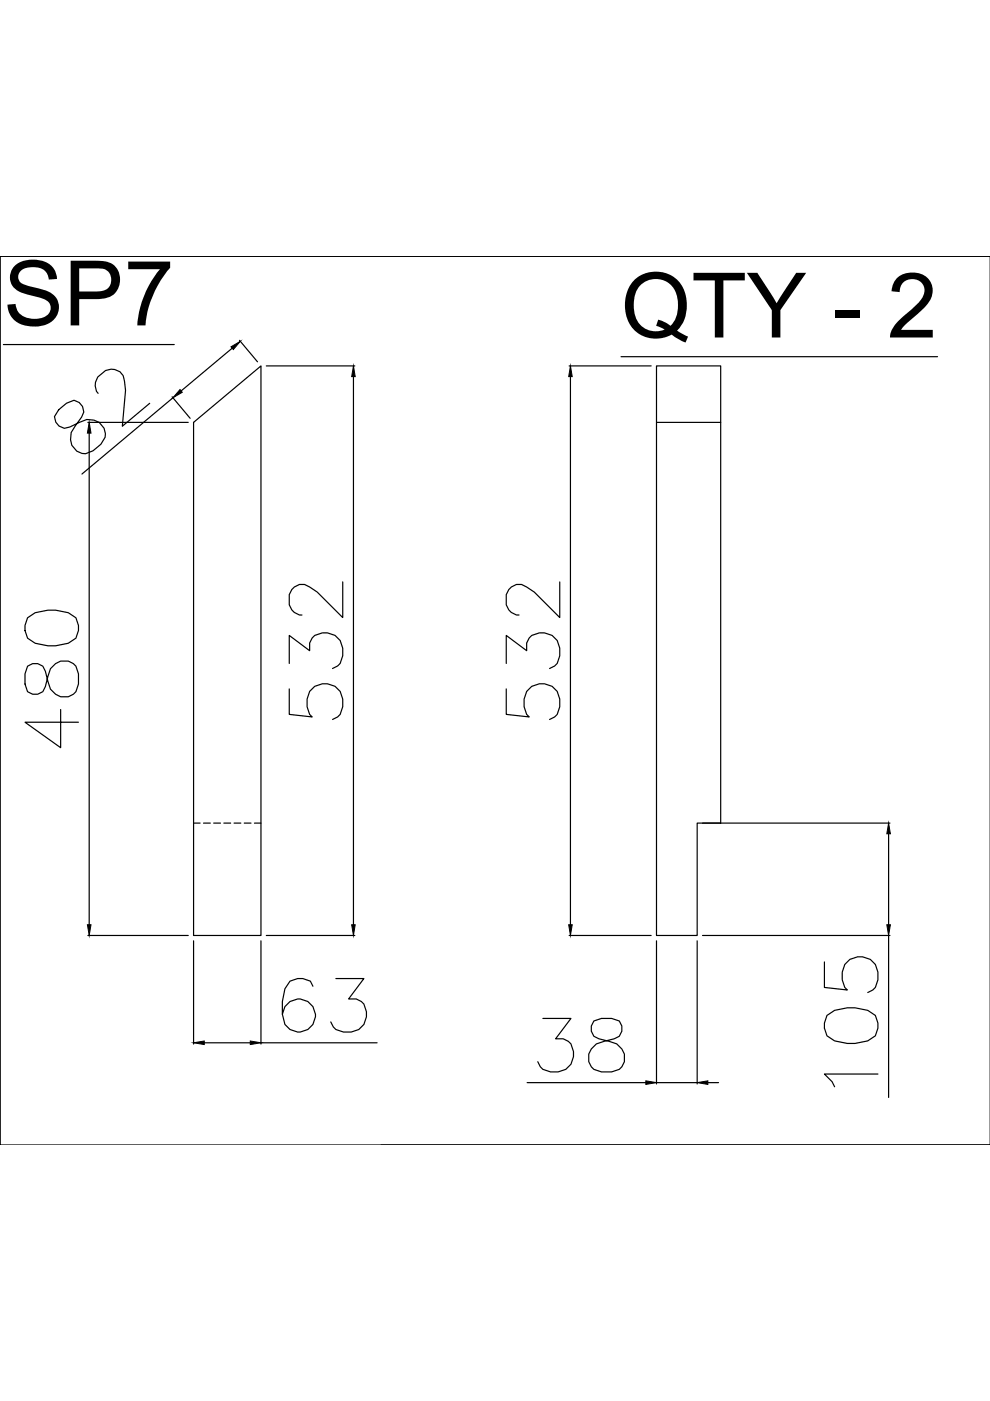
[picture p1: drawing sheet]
<svg xmlns="http://www.w3.org/2000/svg" width="210mm" height="297mm" viewBox="0 0 210 297" stroke-linecap="round" stroke-linejoin="round" font-family="sans-serif">
<defs><g id="words">
<g font-size="19.2">
<text x=".7" y="69">SP7</text>
<text x="131.7" y="71.6">QTY - 2</text>
</g>
</g></defs>
<!-- layer: 0 -->
<g fill="none" stroke="#000" stroke-width=".25">
<path d="M0 54.3h.1M0 54.3v188.5h210h-129.2M0 54.3v188.5M0 54.3h210M.7 73.1h36.2M49.2 73.8l-10.8 9.1M50.8 72.2l3.8 4.5M56.5 77.6h18.7M74.9 79.8v116.3M120.7 77.6h17.4M120.9 79.8v116.3M131.7 75.6h67.1"/>
<path d="M139.2 77.6h13.6v96.9h-5v23.8h-8.6zM12.4 86.9l-.9 1.4a2.29 2.29 0 0 0 3.3 2.2l2-.9a3.4 3.4 0 0 1 3.8-.3 3.4 3.4 0 0 1 1.7 3.4l-.9 1.5-1.7 1.4a2.97 2.97 0 0 1-3.1 .3 2.97 2.97 0 0 1-1.6-2.7l.1-1.5 2.2-3.2a2.29 2.29 0 0 0-1.6-3.6l-1.6 .6zM18.6 89.6h21.3M18.9 91.8v104.3M20.8 83.4a2.83 2.83 0 0 1-.1-3.5l1.7-1.3a2.77 2.77 0 0 1 4 2.2l.2 2-.7 7.6 5.8-4.9M36.5 84.1l3.8 4.6M36.7 84.3l-19.3 16.2M41 89.6l14.3-12v120.7h-14.3zM139.2 89.6h13.6M5.8 131l1.7-1.1 2.7-.5h1.6l2.7 .5 1.6 1.1 .5 1.6v1.1l-.5 1.6-1.6 1.1-2.7 .5h-1.6l-2.7-.5-1.7-1.1-.5-1.6v-1.1zM72.7 123.4v7.5l-5.4-5.4-1.7-1a2.69 2.69 0 0 0-4.3 1.6v2.1a2.81 2.81 0 0 0 2.7 2.2M118.7 123.4v7.5l-5.4-5.4-1.6-1a2.7 2.7 0 0 0-4.4 1.6v2.1a2.81 2.81 0 0 0 2.7 2.2"/>
<path d="M5.8 141.2l-.5 1.7v2.1l.5 1.6a2.29 2.29 0 0 0 3.8-1l.6-2.2a3.4 3.4 0 0 1 2.2-3.1 3.4 3.4 0 0 1 3.7 .9l.5 1.7v2.1a2.97 2.97 0 0 1-1.7 2.6 2.97 2.97 0 0 1-3.1-.4l-1.1-1.1-1.1-3.8a2.29 2.29 0 0 0-3.8-1.1zM12.9 150.4v8.1l-7.6-5.4h11.3M61.3 146.1v5.4l4.9 .5a4.4 4.4 0 0 1 .5-6.5 3.9 3.9 0 0 1 4.5 .1 3.9 3.9 0 0 1 1.5 4.2l-.6 1.7-.5 .5-1.1 .5M61.3 140.7v-6l4.3 3.3a3.1 3.1 0 0 1 3.8-3.8 3.8 3.8 0 0 1 3.3 4.8l-.6 1.7-.5 .5-1.1 .5M107.3 146.1v5.4l4.9 .5a4.4 4.4 0 0 1 .5-6.5 3.9 3.9 0 0 1 4.5 .1 3.9 3.9 0 0 1 1.5 4.2l-.6 1.7-.5 .5-1.1 .5M107.3 140.7v-6l4.4 3.3a3.1 3.1 0 0 1 3.7-3.8 3.8 3.8 0 0 1 3.3 4.8l-.6 1.7-.5 .5-1.1 .5M148.9 174.5h39.8M188.4 176.8v19.3M18.6 198.3h21.3M41 199.5v21.9M55.3 199.5v21.9M56.5 198.3h18.7"/>
<path d="M120.7 198.3h17.4M139.2 199.5v30.3M147.8 199.5v30.3M148.9 198.3h39.8M188.4 198.3v34.4M66.3 209.1l-.5-1.1-1.6-.5h-1.1l-1.6 .5-1.1 1.6-.5 2.7v2.7l.5 2.2a3.5 3.5 0 0 0 5.7 .4 3.5 3.5 0 0 0-1.4-5.6 3.5 3.5 0 0 0-4.8 3M71.2 207.5h6l-3.3 4.3a3.1 3.1 0 0 1 3.8 3.8 3.8 3.8 0 0 1-4.9 3.2l-1.6-.5-.5-.6-.6-1M115.1 215.9h6l-3.3 4.3a3.1 3.1 0 0 1 3.8 3.8 3.8 3.8 0 0 1-4.9 3.3l-1.6-.6-.5-.5-.6-1.1M125.9 216.5a2.29 2.29 0 0 0 1.1 3.7l2.1 .6a3.4 3.4 0 0 1 3.2 2.2 3.4 3.4 0 0 1-1 3.7l-1.6 .6h-2.2a2.97 2.97 0 0 1-2.6-1.8 2.97 2.97 0 0 1 .5-3.1l1-1.1 3.8-1.1a2.29 2.29 0 0 0 1.1-3.7l-1.6-.6h-2.2zM174.8 203.9v5.5l4.9 .5a4.4 4.4 0 0 1 .5-6.5 3.9 3.9 0 0 1 4.5 .1 3.9 3.9 0 0 1 1.4 4.2l-.5 1.7-.5 .5-1.1 .5M175.3 215.3l1.7-1.1 2.7-.5h1.6l2.7 .5 1.6 1.1 .5 1.6v1.1l-.5 1.6-1.6 1.1-2.7 .5h-1.6l-2.7-.5-1.7-1.1-.5-1.6v-1.1zM43.3 221.1h9.8"/>
<path d="M55.3 221.1h24.7M111.8 229.5h25.1M139.2 229.5h8.6M150.1 229.5h2.2M186.1 227.7h-11.3l1.6 1.6 .6 1.1"/>
</g>
<!-- layer: HIDDEN -->
<path d="M41 174.5h1.4M43.1 174.5h1.5M45.3 174.5h1.4M47.5 174.5h1.4M49.6 174.5h1.5M51.8 174.5h1.4M53.9 174.5h1.4" fill="none" stroke="#000" stroke-width=".25"/>
<!-- layer: 0 -->
<g fill="#000" stroke="#000" stroke-width=".21">
<path d="M49 73.5l2-1.1-1.5 1.7zM74.9 77.6l.4 2.2h-.7zM120.9 77.6l.4 2.2h-.7zM18.9 89.6l.4 2.2h-.8zM38.2 82.6l.5 .6-2 1.1zM188.4 174.5l.4 2.3h-.8zM18.5 196.1h.8l-.4 2.2zM74.6 196.1h.7l-.4 2.2zM120.6 196.1h.7l-.4 2.2zM188 196.1h.8l-.4 2.2zM41 221.1l2.3-.4v.8zM53.1 220.7l2.2 .4-2.2 .4z"/>
<path d="M136.9 229.2l2.3 .3-2.3 .4zM147.8 229.5l2.3-.3v.7z"/>
</g>
<use href="#words"/>
</svg>
